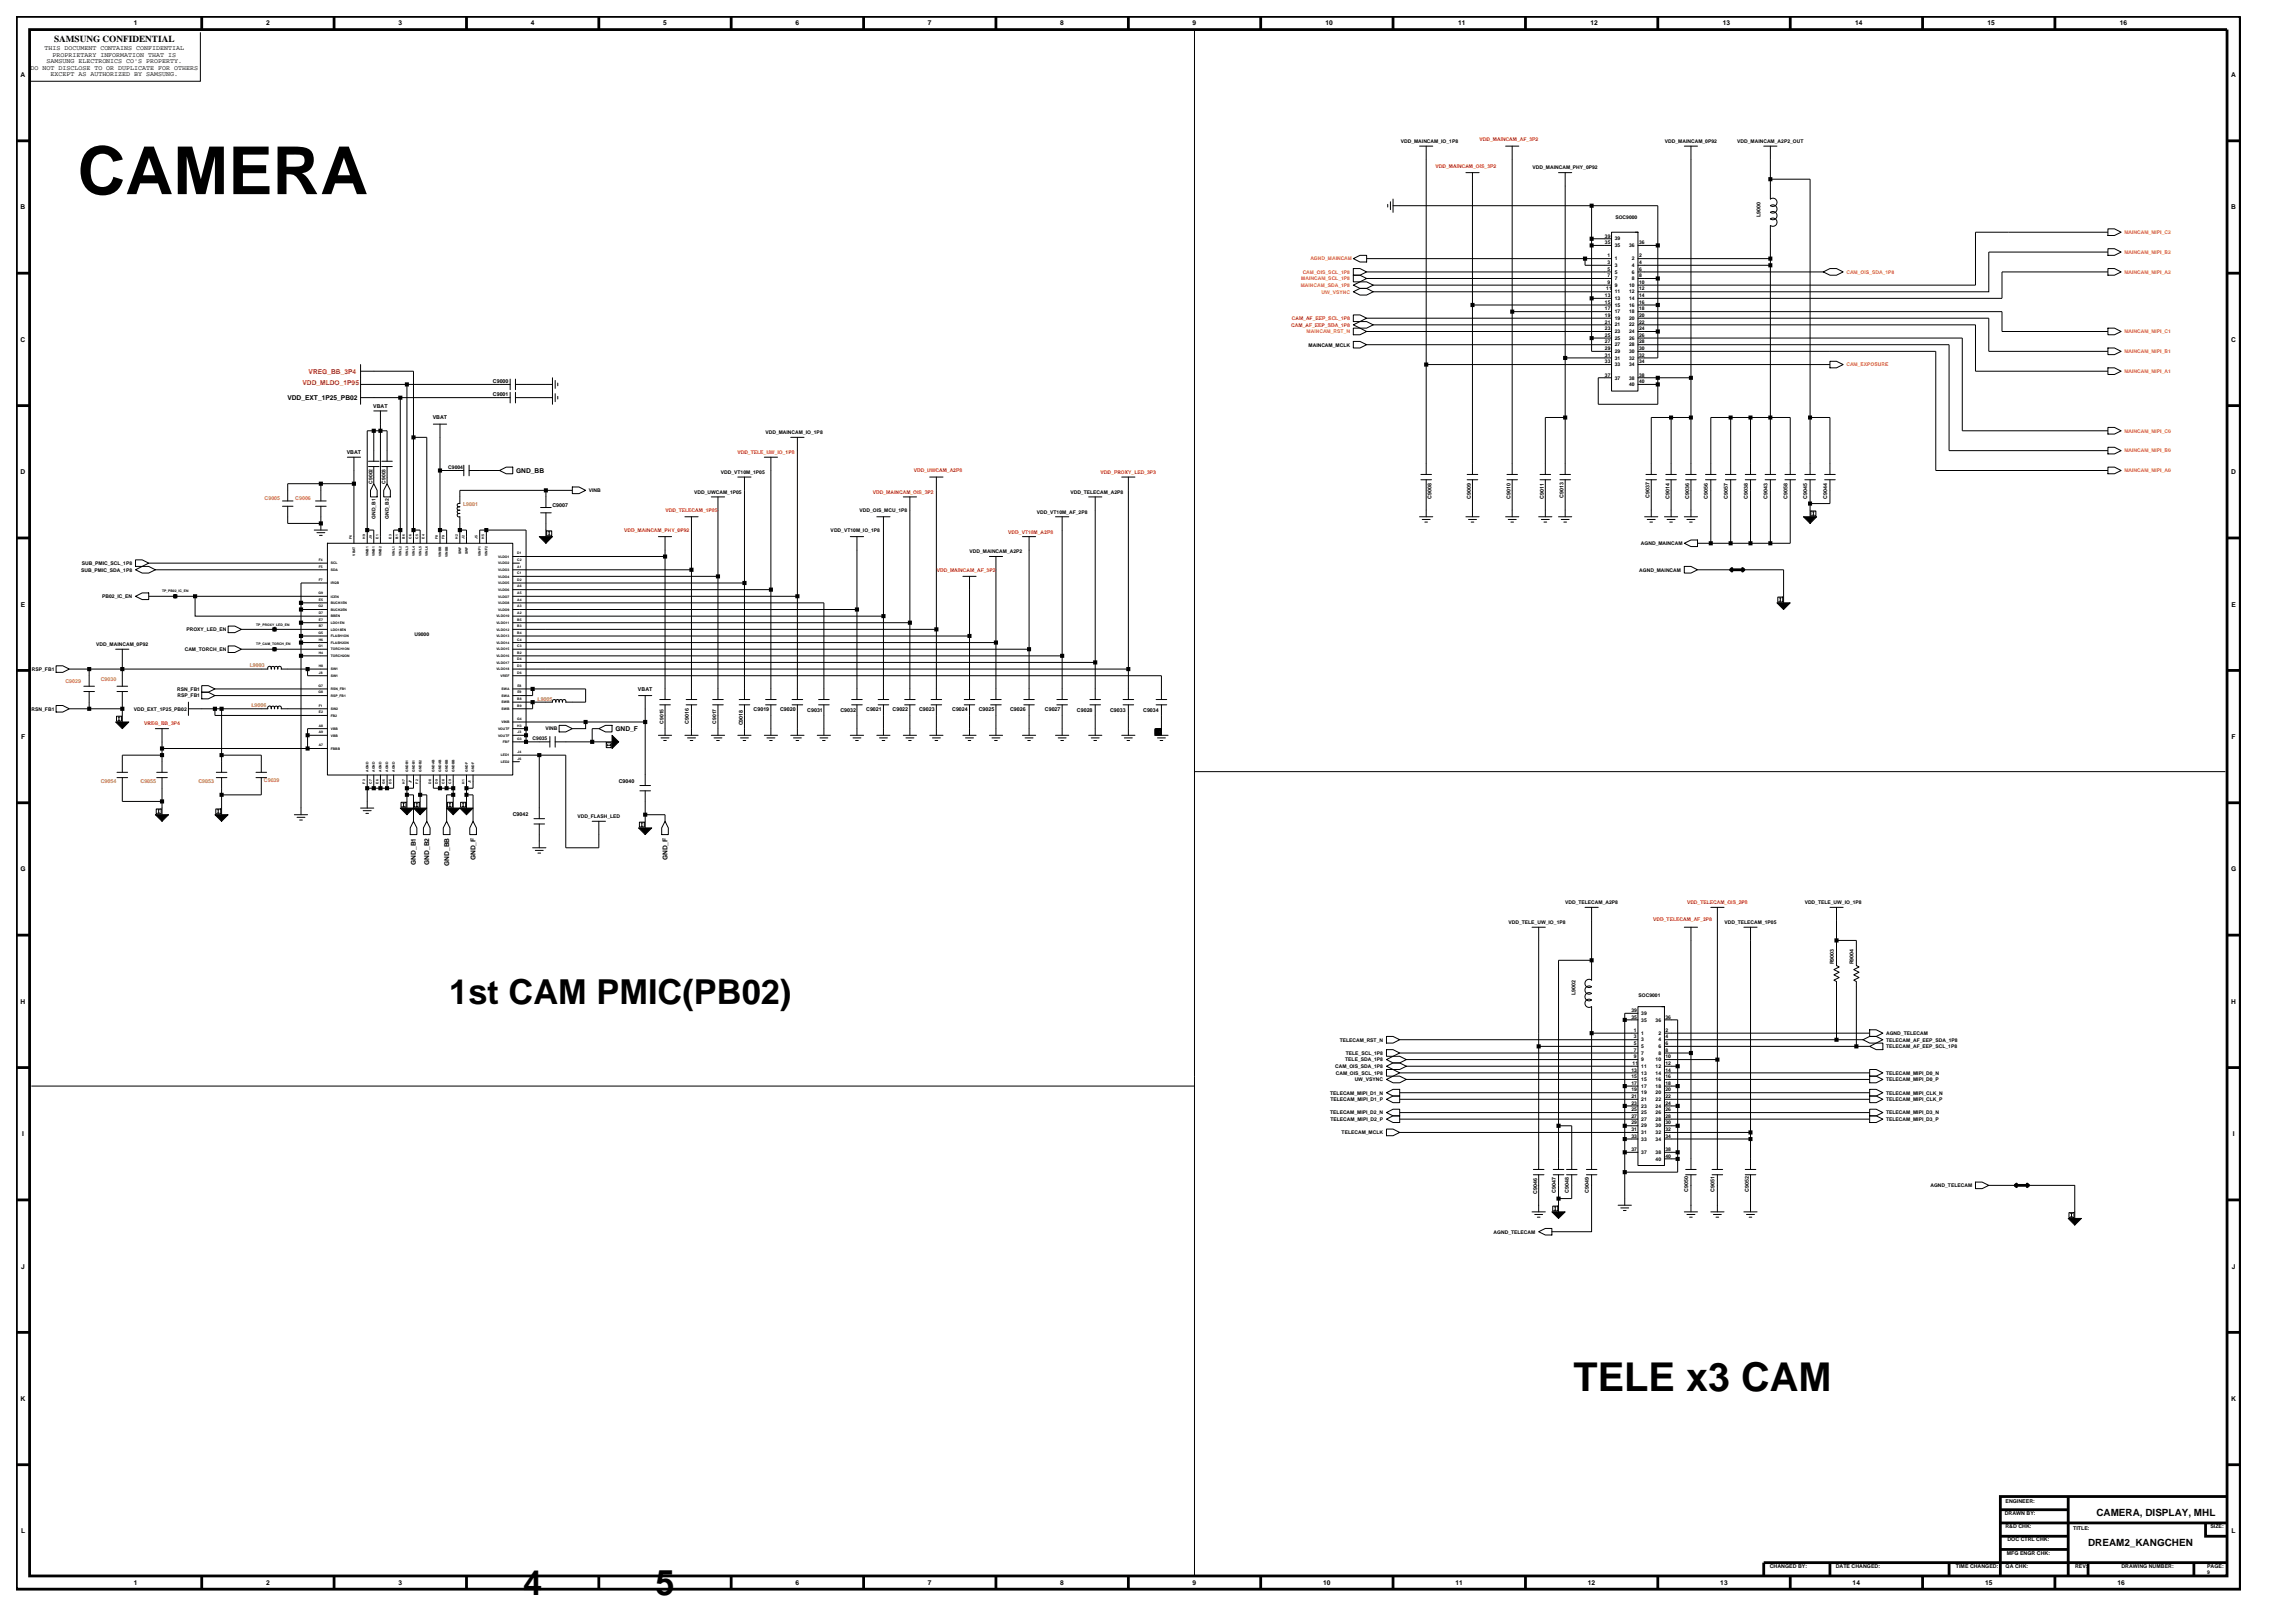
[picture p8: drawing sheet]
<svg xmlns="http://www.w3.org/2000/svg" width="420mm" height="297mm" viewBox="0 0 420 297" stroke-linecap="round" stroke-linejoin="round" font-family="sans-serif">
<defs><g id="words">
<text font-size="12.1" x="14.2" y="35.5">CAMERA</text>
<text font-size="7.3" x="288" y="254.5">TELE x3 CAM</text>
<g font-size="6.3">
<text x="82.2" y="183.7">1st CAM PMIC(PB02)</text>
<text x="95.7" y="291.8">4</text>
<text x="120" y="291.8">5</text>
</g>
<g font-size="1.8">
<text x="383.6" y="277.5">CAMERA, DISPLAY, MHL</text>
<text x="382.1" y="282.9">DREAM2_KANGCHEN</text>
</g>
<text font-size="1.7" x="9.9" y="7.7">SAMSUNG CONFIDENTIAL</text>
<g font-size="1.2">
<text x="24.5" y="4.7">1</text>
<text x="48.7" y="4.7">2</text>
<text x="72.9" y="4.7">3</text>
<text x="97.1" y="4.7">4</text>
<text x="121.4" y="4.7">5</text>
<text x="145.6" y="4.7">6</text>
<text x="169.8" y="4.7">7</text>
<text x="194" y="4.7">8</text>
<text x="218.3" y="4.7">9</text>
<text x="242.6" y="4.7">10</text>
<text x="266.8" y="4.7">11</text>
<text x="291.1" y="4.7">12</text>
<text x="315.3" y="4.7">13</text>
<text x="339.5" y="4.7">14</text>
<text x="363.7" y="4.7">15</text>
<text x="388" y="4.7">16</text>
<text x="8.1" y="9.2">THIS DOCUMENT CONTAINS CONFIDENTIAL</text>
<text x="8.5" y="11.6">SAMSUNG ELECTRONICS CO'S PROPERTY.</text>
<text x="9.6" y="10.4">PROPRIETARY INFORMATION THAT IS</text>
<text x="3.8" y="14.1">A</text>
<text x="5.6" y="12.8">DO NOT DISCLOSE TO OR DUPLICATE FOR OTHERS</text>
<text x="9.2" y="14">EXCEPT AS AUTHORIZED BY SAMSUNG.</text>
<text x="408.3" y="14.1">A</text>
<text x="3.8" y="38.3">B</text>
<text x="408.3" y="38.3">B</text>
<text x="3.8" y="62.5">C</text>
<text x="408.3" y="62.5">C</text>
<text x="52.6" y="73.2">VDD_EXT_1P25_PB02</text>
<text x="3.8" y="86.8">D</text>
<text x="94.5" y="86.5">GND_BB</text>
<text x="408.3" y="86.8">D</text>
<text x="3.8" y="111">E</text>
<text x="408.4" y="111">E</text>
<text x="3.8" y="135.2">F</text>
<text x="112.6" y="133.8">GND_F</text>
<text x="408.4" y="135.2">F</text>
<text x="3.7" y="159.5">G</text>
<text x="76.1" y="158.3" transform="rotate(-90 76.1 158.3)">GND_B1</text>
<text x="78.5" y="158.3" transform="rotate(-90 78.5 158.3)">GND_B2</text>
<text x="82.2" y="158.5" transform="rotate(-90 82.2 158.5)">GND_BB</text>
<text x="87" y="157.4" transform="rotate(-90 87 157.4)">GND_F</text>
<text x="122.1" y="157.4" transform="rotate(-90 122.1 157.4)">GND_F</text>
<text x="408.3" y="159.5">G</text>
<text x="3.8" y="183.7">H</text>
<text x="408.3" y="183.7">H</text>
<text x="4" y="207.9">I</text>
<text x="408.6" y="207.9">I</text>
<text x="3.9" y="232.1">J</text>
<text x="408.4" y="232.1">J</text>
<text x="3.8" y="256.3">K</text>
<text x="408.3" y="256.3">K</text>
<text x="3.8" y="280.6">L</text>
<text x="408.4" y="280.6">L</text>
<text x="24.5" y="290">1</text>
<text x="48.7" y="290">2</text>
<text x="72.9" y="290">3</text>
<text x="145.6" y="290">6</text>
<text x="169.8" y="290">7</text>
<text x="194" y="290">8</text>
<text x="218.3" y="290">9</text>
<text x="242.2" y="290">10</text>
<text x="266.4" y="290">11</text>
<text x="290.6" y="290">12</text>
<text x="314.8" y="290">13</text>
<text x="339" y="290">14</text>
<text x="363.3" y="290">15</text>
<text x="387.5" y="290">16</text>
</g>
<g font-size="1.2" fill="#f00">
<text x="55.4" y="70.5">VDD_MLDO_1P95</text>
<text x="56.5" y="68.4">VREG_BB_3P4</text>
</g>
<g font-size="1">
<text x="322.2" y="39.8" transform="rotate(-90 322.2 39.8)">L9000</text>
<text x="90.2" y="70">C9000</text>
<text x="68.3" y="74.6">VBAT</text>
<text x="79.2" y="76.7">VBAT</text>
<text x="90.2" y="72.5">C9001</text>
<text x="63.4" y="83.1">VBAT</text>
<text x="101.1" y="92.7">C9007</text>
<text x="262" y="91.2" transform="rotate(-90 262 91.2)">C9008</text>
<text x="269.2" y="91.2" transform="rotate(-90 269.2 91.2)">C9009</text>
<text x="276.4" y="91.2" transform="rotate(-90 276.4 91.2)">C9010</text>
<text x="282.5" y="91.2" transform="rotate(-90 282.5 91.2)">C9011</text>
<text x="286.1" y="91.1" transform="rotate(-90 286.1 91.1)">C9013</text>
<text x="301.9" y="91.1" transform="rotate(-90 301.9 91.1)">C9037</text>
<text x="305.5" y="91.2" transform="rotate(-90 305.5 91.2)">C9014</text>
<text x="309.1" y="91.2" transform="rotate(-90 309.1 91.2)">C9036</text>
<text x="312.6" y="91.2" transform="rotate(-90 312.6 91.2)">C9056</text>
<text x="316.2" y="91.2" transform="rotate(-90 316.2 91.2)">C9057</text>
<text x="319.8" y="91.2" transform="rotate(-90 319.8 91.2)">C9038</text>
<text x="323.5" y="91.2" transform="rotate(-90 323.5 91.2)">C9043</text>
<text x="327.1" y="91.2" transform="rotate(-90 327.1 91.2)">C9058</text>
<text x="330.7" y="91.2" transform="rotate(-90 330.7 91.2)">C9045</text>
<text x="334.4" y="91.2" transform="rotate(-90 334.4 91.2)">C9044</text>
<text x="116.8" y="126.4">VBAT</text>
<text x="137.9" y="130.1">C9019</text>
<text x="142.8" y="130.1">C9020</text>
<text x="147.7" y="130.3">C9031</text>
<text x="153.8" y="130.3">C9032</text>
<text x="158.5" y="130.1">C9021</text>
<text x="163.4" y="130.1">C9022</text>
<text x="168.2" y="130.1">C9023</text>
<text x="174.3" y="130.1">C9024</text>
<text x="179.1" y="130.1">C9025</text>
<text x="184.9" y="130.1">C9026</text>
<text x="191.2" y="130.1">C9027</text>
<text x="197.1" y="130.3">C9028</text>
<text x="203.2" y="130.3">C9033</text>
<text x="209.2" y="130.3">C9034</text>
<text x="126" y="132.4" transform="rotate(-90 126 132.4)">C9016</text>
<text x="135.9" y="132.7" transform="rotate(-90 135.9 132.7)">C9018</text>
<text x="113.2" y="143.3">C9040</text>
<text x="93.8" y="149.4">C9042</text>
<text x="335.6" y="176.5" transform="rotate(-90 335.6 176.5)">R9003</text>
<text x="339.2" y="176.5" transform="rotate(-90 339.2 176.5)">R9004</text>
<text x="288.3" y="182.1" transform="rotate(-90 288.3 182.1)">L9002</text>
<text x="281.3" y="218.4" transform="rotate(-90 281.3 218.4)">C9046</text>
<text x="284.7" y="218.2" transform="rotate(-90 284.7 218.2)">C9047</text>
<text x="287.1" y="218.2" transform="rotate(-90 287.1 218.2)">C9048</text>
<text x="290.8" y="218.2" transform="rotate(-90 290.8 218.2)">C9049</text>
<text x="308.9" y="218.1" transform="rotate(-90 308.9 218.1)">C9050</text>
<text x="313.8" y="218.1" transform="rotate(-90 313.8 218.1)">C9051</text>
<text x="320" y="218.1" transform="rotate(-90 320 218.1)">C9052</text>
<text x="367" y="275.1">ENGINEER:</text>
<text x="366.9" y="277.2">DRAWN BY:</text>
<text x="367" y="279.6">R&amp;D CHK:</text>
<text x="379.4" y="279.9">TITLE:</text>
<text x="404.5" y="279.6">SIZE:</text>
<text x="323.9" y="286.9">CHANGED BY:</text>
<text x="336" y="286.9">DATE CHANGED:</text>
<text x="357.9" y="286.9">TIME CHANGED:</text>
<text x="367" y="286.9">QA CHK:</text>
<text x="367.3" y="284.5">MFG ENGR CHK:</text>
<text x="367.4" y="282.1">DOC CTRL CHK:</text>
<text x="379.8" y="286.9">REV:</text>
<text x="388.2" y="286.9">DRAWING NUMBER:</text>
<text x="403.9" y="286.9">PAGE:</text>
</g>
<g font-size="1" fill="#cc7f32">
<text x="48.4" y="91.5">C9005</text>
<text x="54" y="91.5">C9006</text>
<text x="12" y="124.9">C9029</text>
<text x="18.5" y="124.6">C9030</text>
<text x="48.3" y="143.1">C9039</text>
</g>
<g font-size="1" fill="#a78423">
<text x="84.7" y="92.5">L9001</text>
<text x="45.7" y="122.1">L9003</text>
<text x="46" y="129.4">L9006</text>
<text x="98.4" y="128.2">L9005</text>
<text x="18.5" y="143.3">C9054</text>
<text x="25.7" y="143.3">C9055</text>
<text x="36.3" y="143.3">C9053</text>
</g>
<g font-size=".9">
<text x="256.4" y="26.2">VDD_MAINCAM_IO_1P8</text>
<text x="304.7" y="26.2">VDD_MAINCAM_0P92</text>
<text x="317.9" y="26.2">VDD_MAINCAM_A2P2_OUT</text>
<text x="280.5" y="31">VDD_MAINCAM_PHY_0P92</text>
<text x="295.6" y="40.1">SOC9000</text>
<text x="293.7" y="44.7">35</text>
<text x="293.7" y="43.5">39</text>
<text x="294.2" y="47.1">1</text>
<text x="295.5" y="45.2">35</text>
<text x="295.5" y="44">39</text>
<text x="295.5" y="47.6">1</text>
<text x="298.1" y="45.2">36</text>
<text x="298.6" y="47.6">2</text>
<text x="300" y="44.7">36</text>
<text x="300" y="47.1">2</text>
<text x="294" y="53.1">11</text>
<text x="294.2" y="50.7">7</text>
<text x="294.2" y="51.9">9</text>
<text x="294.2" y="49.5">5</text>
<text x="294.2" y="48.3">3</text>
<text x="295.5" y="51.3">7</text>
<text x="295.5" y="52.5">9</text>
<text x="295.5" y="50.1">5</text>
<text x="295.5" y="48.8">3</text>
<text x="295.5" y="53.7">11</text>
<text x="298.1" y="52.5">10</text>
<text x="298.1" y="53.7">12</text>
<text x="298.6" y="50.1">6</text>
<text x="298.6" y="51.3">8</text>
<text x="298.6" y="48.8">4</text>
<text x="300" y="51.9">10</text>
<text x="300" y="53.1">12</text>
<text x="300" y="49.5">6</text>
<text x="300" y="50.7">8</text>
<text x="300" y="48.3">4</text>
<text x="293.7" y="59.2">21</text>
<text x="293.7" y="54.4">13</text>
<text x="293.7" y="55.6">15</text>
<text x="293.7" y="56.8">17</text>
<text x="293.7" y="58">19</text>
<text x="295.5" y="59.7">21</text>
<text x="295.5" y="54.9">13</text>
<text x="295.5" y="56.1">15</text>
<text x="295.5" y="57.3">17</text>
<text x="295.5" y="58.5">19</text>
<text x="298.1" y="58.5">20</text>
<text x="298.1" y="59.7">22</text>
<text x="298.1" y="54.9">14</text>
<text x="298.1" y="56.1">16</text>
<text x="298.1" y="57.3">18</text>
<text x="300" y="58">20</text>
<text x="300" y="59.2">22</text>
<text x="300" y="54.4">14</text>
<text x="300" y="55.6">16</text>
<text x="300" y="56.8">18</text>
<text x="239.5" y="63.4">MAINCAM_MCLK</text>
<text x="293.7" y="64">29</text>
<text x="293.7" y="65.3">31</text>
<text x="293.7" y="60.4">23</text>
<text x="293.7" y="61.6">25</text>
<text x="293.7" y="62.8">27</text>
<text x="295.5" y="64.6">29</text>
<text x="295.5" y="65.8">31</text>
<text x="295.5" y="61">23</text>
<text x="295.5" y="62.2">25</text>
<text x="295.5" y="63.4">27</text>
<text x="298.1" y="63.4">28</text>
<text x="298.1" y="64.6">30</text>
<text x="298.1" y="65.8">32</text>
<text x="298.1" y="61">24</text>
<text x="298.1" y="62.2">26</text>
<text x="300" y="62.8">28</text>
<text x="300" y="64">30</text>
<text x="300" y="65.3">32</text>
<text x="300" y="60.4">24</text>
<text x="300" y="61.6">26</text>
<text x="293.7" y="68.9">37</text>
<text x="293.7" y="66.5">33</text>
<text x="295.5" y="69.4">37</text>
<text x="295.5" y="67">33</text>
<text x="298.1" y="69.4">38</text>
<text x="298.1" y="70.6">40</text>
<text x="298.1" y="67">34</text>
<text x="300" y="68.9">38</text>
<text x="300" y="70.1">40</text>
<text x="300" y="66.5">34</text>
<text x="140.1" y="79.5">VDD_MAINCAM_IO_1P8</text>
<text x="68.2" y="88.5" transform="rotate(-90 68.2 88.5)">C9002</text>
<text x="70.6" y="88.5" transform="rotate(-90 70.6 88.5)">C9003</text>
<text x="82" y="85.8">C9004</text>
<text x="131.9" y="86.7">VDD_VT10M_1P05</text>
<text x="68.7" y="95" transform="rotate(-90 68.7 95)">GND_B1</text>
<text x="71.2" y="95" transform="rotate(-90 71.2 95)">GND_B2</text>
<text x="107.8" y="90.1">VINB</text>
<text x="127" y="90.4">VDD_UWCAM_1P05</text>
<text x="157.3" y="93.7">VDD_OIS_MCU_1P8</text>
<text x="189.7" y="94">VDD_VT10M_AF_2P8</text>
<text x="195.9" y="90.4">VDD_TELECAM_A2P8</text>
<text x="152" y="97.3">VDD_VT10M_IO_1P8</text>
<text x="177.4" y="101.3">VDD_MAINCAM_A2P2</text>
<text x="300.3" y="99.7">AGND_MAINCAM</text>
<text x="14.9" y="104.6">SUB_PMIC_SDA_1P8</text>
<text x="15" y="103.4">SUB_PMIC_SCL_1P8</text>
<text x="300" y="104.6">AGND_MAINCAM</text>
<text x="18.7" y="109.4">PB02_IC_EN</text>
<text x="17.6" y="118.2">VDD_MAINCAM_0P92</text>
<text x="33.8" y="119.1">CAM_TORCH_EN</text>
<text x="34.1" y="115.5">PROXY_LED_EN</text>
<text x="75.8" y="116.4">U9000</text>
<text x="5.8" y="122.8">RSP_FB1</text>
<text x="5.8" y="130">RSN_FB1</text>
<text x="24.5" y="130">VDD_EXT_1P25_PB02</text>
<text x="32.4" y="126.4">RSN_FB1</text>
<text x="32.5" y="127.6">RSP_FB1</text>
<text x="97.5" y="135.4">C9035</text>
<text x="99.8" y="133.7">VINB</text>
<text x="121.4" y="132.4" transform="rotate(-90 121.4 132.4)">C9015</text>
<text x="131.1" y="132.4" transform="rotate(-90 131.1 132.4)">C9017</text>
<text x="105.7" y="149.7">VDD_FLASH_LED</text>
<text x="286.4" y="165.4">VDD_TELECAM_A2P8</text>
<text x="330.3" y="165.4">VDD_TELE_UW_IO_1P8</text>
<text x="276.1" y="169.1">VDD_TELE_UW_IO_1P8</text>
<text x="315.6" y="169.1">VDD_TELECAM_1P05</text>
<text x="298.6" y="185.2">39</text>
<text x="299.9" y="182.4">SOC9001</text>
<text x="300.4" y="185.7">39</text>
<text x="245.2" y="190.6">TELECAM_RST_N</text>
<text x="298.6" y="186.4">35</text>
<text x="299" y="191.2">5</text>
<text x="299" y="190">3</text>
<text x="299" y="188.8">1</text>
<text x="300.4" y="191.8">5</text>
<text x="300.4" y="186.9">35</text>
<text x="300.4" y="190.6">3</text>
<text x="300.4" y="189.4">1</text>
<text x="303" y="186.9">36</text>
<text x="303.5" y="190.6">4</text>
<text x="303.5" y="191.8">6</text>
<text x="303.5" y="189.4">2</text>
<text x="304.8" y="186.4">36</text>
<text x="304.8" y="190">4</text>
<text x="304.8" y="191.2">6</text>
<text x="304.8" y="188.8">2</text>
<text x="345.2" y="189.4">AGND_TELECAM</text>
<text x="345.2" y="190.6">TELECAM_AF_EEP_SDA_1P8</text>
<text x="345.2" y="191.8">TELECAM_AF_EEP_SCL_1P8</text>
<text x="244.4" y="195.4">CAM_OIS_SDA_1P8</text>
<text x="244.5" y="196.7">CAM_OIS_SCL_1P8</text>
<text x="246.2" y="194.2">TELE_SDA_1P8</text>
<text x="246.3" y="193">TELE_SCL_1P8</text>
<text x="247.9" y="197.8">UW_VSYNC</text>
<text x="298.6" y="196.1">13</text>
<text x="298.6" y="197.3">15</text>
<text x="298.8" y="194.9">11</text>
<text x="299" y="192.4">7</text>
<text x="299" y="193.7">9</text>
<text x="300.4" y="193">7</text>
<text x="300.4" y="194.2">9</text>
<text x="300.4" y="195.4">11</text>
<text x="300.4" y="196.6">13</text>
<text x="300.4" y="197.8">15</text>
<text x="303" y="194.2">10</text>
<text x="303" y="195.4">12</text>
<text x="303" y="196.6">14</text>
<text x="303" y="197.8">16</text>
<text x="303.5" y="193">8</text>
<text x="304.8" y="193.7">10</text>
<text x="304.8" y="194.9">12</text>
<text x="304.8" y="196.1">14</text>
<text x="304.8" y="197.3">16</text>
<text x="304.8" y="192.4">8</text>
<text x="345.2" y="196.7">TELECAM_MIPI_D0_N</text>
<text x="345.2" y="197.8">TELECAM_MIPI_D0_P</text>
<text x="243.4" y="203.9">TELECAM_MIPI_D2_N</text>
<text x="243.4" y="200.3">TELECAM_MIPI_D1_N</text>
<text x="243.5" y="201.5">TELECAM_MIPI_D1_P</text>
<text x="298.6" y="202.1">23</text>
<text x="298.6" y="203.3">25</text>
<text x="298.6" y="198.5">17</text>
<text x="298.6" y="199.7">19</text>
<text x="298.6" y="200.9">21</text>
<text x="300.4" y="202.7">23</text>
<text x="300.4" y="203.9">25</text>
<text x="300.4" y="199">17</text>
<text x="300.4" y="200.3">19</text>
<text x="300.4" y="201.5">21</text>
<text x="303" y="202.7">24</text>
<text x="303" y="203.9">26</text>
<text x="303" y="199">18</text>
<text x="303" y="200.3">20</text>
<text x="303" y="201.5">22</text>
<text x="304.8" y="202.1">24</text>
<text x="304.8" y="203.3">26</text>
<text x="304.8" y="198.5">18</text>
<text x="304.8" y="199.7">20</text>
<text x="304.8" y="200.9">22</text>
<text x="345.2" y="200.3">TELECAM_MIPI_CLK_N</text>
<text x="345.2" y="201.5">TELECAM_MIPI_CLK_P</text>
<text x="345.2" y="203.9">TELECAM_MIPI_D3_N</text>
<text x="243.5" y="205.1">TELECAM_MIPI_D2_P</text>
<text x="245.5" y="207.6">TELECAM_MCLK</text>
<text x="298.6" y="207">31</text>
<text x="298.6" y="208.2">33</text>
<text x="298.6" y="204.6">27</text>
<text x="298.6" y="205.8">29</text>
<text x="300.4" y="207.5">31</text>
<text x="300.4" y="208.7">33</text>
<text x="300.4" y="205.1">27</text>
<text x="300.4" y="206.3">29</text>
<text x="303" y="206.3">30</text>
<text x="303" y="207.5">32</text>
<text x="303" y="208.7">34</text>
<text x="303" y="205.1">28</text>
<text x="304.8" y="205.8">30</text>
<text x="304.8" y="207">32</text>
<text x="304.8" y="208.2">34</text>
<text x="304.8" y="204.6">28</text>
<text x="345.2" y="205.1">TELECAM_MIPI_D3_P</text>
<text x="298.6" y="210.6">37</text>
<text x="300.4" y="211.2">37</text>
<text x="303" y="211.2">38</text>
<text x="303" y="212.4">40</text>
<text x="304.8" y="210.6">38</text>
<text x="304.8" y="211.8">40</text>
<text x="353.3" y="217.2">AGND_TELECAM</text>
<text x="273.3" y="225.7">AGND_TELECAM</text>
<text x="403.9" y="288.1">9</text>
</g>
<g font-size=".9" fill="#f00">
<text x="270.8" y="25.9">VDD_MAINCAM_AF_3P2</text>
<text x="262.7" y="30.7">VDD_MAINCAM_OIS_3P2</text>
<text x="236.3" y="59.8">CAM_AF_EEP_SDA_1P8</text>
<text x="236.4" y="58.6">CAM_AF_EEP_SCL_1P8</text>
<text x="135" y="83.1">VDD_TELE_UW_IO_1P8</text>
<text x="167.2" y="86.4">VDD_UWCAM_A2P8</text>
<text x="201.4" y="86.7">VDD_PROXY_LED_3P3</text>
<text x="121.8" y="93.7">VDD_TELECAM_1P05</text>
<text x="159.8" y="90.4">VDD_MAINCAM_OIS_3P2</text>
<text x="114.2" y="97.3">VDD_MAINCAM_PHY_0P92</text>
<text x="184.5" y="97.6">VDD_VT10M_A2P8</text>
<text x="171.4" y="104.6">VDD_MAINCAM_AF_3P2</text>
<text x="26.4" y="132.7">VREG_BB_3P4</text>
<text x="308.7" y="165.4">VDD_TELECAM_OIS_2P8</text>
<text x="302.6" y="168.5">VDD_TELECAM_AF_2P8</text>
</g>
<g font-size=".9" fill="#ff7f00">
<text x="239.8" y="47.7">AGND_MAINCAM</text>
<text x="388.8" y="46.5">MAINCAM_MIPI_B2</text>
<text x="388.8" y="42.8">MAINCAM_MIPI_C2</text>
<text x="238" y="52.5">MAINCAM_SDA_1P8</text>
<text x="238.1" y="51.3">MAINCAM_SCL_1P8</text>
<text x="238.4" y="50.1">CAM_OIS_SCL_1P8</text>
<text x="241.9" y="53.7">UW_VSYNC</text>
<text x="337.9" y="50.1">CAM_OIS_SDA_1P8</text>
<text x="388.8" y="50.1">MAINCAM_MIPI_A2</text>
<text x="239.1" y="61">MAINCAM_RST_N</text>
<text x="388.8" y="64.6">MAINCAM_MIPI_B1</text>
<text x="388.8" y="61">MAINCAM_MIPI_C1</text>
<text x="337.9" y="67">CAM_EXPOSURE</text>
<text x="388.8" y="68.3">MAINCAM_MIPI_A1</text>
<text x="388.8" y="79.2">MAINCAM_MIPI_C0</text>
<text x="388.8" y="82.8">MAINCAM_MIPI_B0</text>
<text x="388.8" y="86.4">MAINCAM_MIPI_A0</text>
</g>
<g font-size=".6">
<text x="64.4" y="98.6" transform="rotate(-90 64.4 98.6)">F6</text>
<text x="65" y="101.7" transform="rotate(-90 65 101.7)">VBAT</text>
<text x="66.8" y="98.6" transform="rotate(-90 66.8 98.6)">H9</text>
<text x="67.4" y="101.8" transform="rotate(-90 67.4 101.8)">VINB1</text>
<text x="68" y="98.5" transform="rotate(-90 68 98.5)">J9</text>
<text x="68.6" y="101.8" transform="rotate(-90 68.6 101.8)">VINB1</text>
<text x="69.2" y="98.6" transform="rotate(-90 69.2 98.6)">E1</text>
<text x="69.8" y="101.8" transform="rotate(-90 69.8 101.8)">VINB2</text>
<text x="71.7" y="98.6" transform="rotate(-90 71.7 98.6)">E3</text>
<text x="72.3" y="101.8" transform="rotate(-90 72.3 101.8)">VINL1</text>
<text x="72.9" y="98.6" transform="rotate(-90 72.9 98.6)">B1</text>
<text x="73.5" y="101.8" transform="rotate(-90 73.5 101.8)">VINL2</text>
<text x="74.1" y="98.6" transform="rotate(-90 74.1 98.6)">B6</text>
<text x="74.7" y="101.8" transform="rotate(-90 74.7 101.8)">VINL3</text>
<text x="75.3" y="98.6" transform="rotate(-90 75.3 98.6)">C6</text>
<text x="75.9" y="101.8" transform="rotate(-90 75.9 101.8)">VINL4</text>
<text x="76.5" y="98.6" transform="rotate(-90 76.5 98.6)">C5</text>
<text x="77.1" y="101.8" transform="rotate(-90 77.1 101.8)">VINL5</text>
<text x="77.7" y="98.6" transform="rotate(-90 77.7 98.6)">E4</text>
<text x="78.3" y="101.8" transform="rotate(-90 78.3 101.8)">VINL6</text>
<text x="80.1" y="98.6" transform="rotate(-90 80.1 98.6)">F8</text>
<text x="80.7" y="101.9" transform="rotate(-90 80.7 101.9)">VINBB</text>
<text x="81.3" y="98.6" transform="rotate(-90 81.3 98.6)">F9</text>
<text x="82" y="101.9" transform="rotate(-90 82 101.9)">VINBB</text>
<text x="83.8" y="98.6" transform="rotate(-90 83.8 98.6)">H2</text>
<text x="84.4" y="101.4" transform="rotate(-90 84.4 101.4)">SWF</text>
<text x="85" y="98.5" transform="rotate(-90 85 98.5)">J2</text>
<text x="85.6" y="101.4" transform="rotate(-90 85.6 101.4)">SWF</text>
<text x="87.4" y="98.5" transform="rotate(-90 87.4 98.5)">J5</text>
<text x="88" y="101.8" transform="rotate(-90 88 101.8)">VINF1</text>
<text x="88.6" y="98.6" transform="rotate(-90 88.6 98.6)">H5</text>
<text x="89.2" y="101.8" transform="rotate(-90 89.2 101.8)">VINF2</text>
<text x="94.7" y="101.5">D1</text>
<text x="58.4" y="102.7">F4</text>
<text x="58.4" y="103.9">F5</text>
<text x="58.4" y="106.3">F7</text>
<text x="60.5" y="103.3">SCL</text>
<text x="60.5" y="104.5">SDA</text>
<text x="60.5" y="106.9">IRQB</text>
<text x="91.2" y="102.1">VLDO1</text>
<text x="91.2" y="104.5">VLDO3</text>
<text x="91.2" y="105.7">VLDO4</text>
<text x="91.2" y="103.3">VLDO2</text>
<text x="91.2" y="106.9">VLDO5</text>
<text x="94.7" y="105.1">C1</text>
<text x="94.7" y="102.7">C2</text>
<text x="94.7" y="107.5">A6</text>
<text x="94.7" y="103.9">A1</text>
<text x="94.7" y="106.3">D2</text>
<text x="29.7" y="108.4">TP_PB02_IC_EN</text>
<text x="58.3" y="108.7">G9</text>
<text x="58.3" y="111.2">G2</text>
<text x="58.3" y="112.4">D7</text>
<text x="58.3" y="109.9">E5</text>
<text x="58.3" y="113.6">E7</text>
<text x="60.5" y="113">BBEN</text>
<text x="60.5" y="109.3">ICEN</text>
<text x="60.5" y="111.8">BUCK2EN</text>
<text x="60.5" y="110.5">BUCK1EN</text>
<text x="90.8" y="113">VLDO10</text>
<text x="91.2" y="111.8">VLDO9</text>
<text x="91.2" y="110.5">VLDO8</text>
<text x="91.2" y="109.3">VLDO7</text>
<text x="91.2" y="108.1">VLDO6</text>
<text x="94.7" y="113.6">B5</text>
<text x="94.7" y="108.7">A5</text>
<text x="94.7" y="112.4">A2</text>
<text x="94.7" y="111.2">A3</text>
<text x="94.7" y="109.9">A4</text>
<text x="46.9" y="114.5">TP_PROXY_LED_EN</text>
<text x="46.9" y="118.1">TP_CAM_TORCH_EN</text>
<text x="58.3" y="118.4">G1</text>
<text x="58.3" y="116">G5</text>
<text x="58.3" y="119.6">H4</text>
<text x="58.3" y="117.2">H6</text>
<text x="58.3" y="114.8">B7</text>
<text x="60.5" y="117.8">FLASH2ON</text>
<text x="60.5" y="119">TORCH1ON</text>
<text x="60.5" y="116.6">FLASH1ON</text>
<text x="60.5" y="115.4">LDO18EN</text>
<text x="60.5" y="114.2">LDO1EN</text>
<text x="90.8" y="119">VLDO15</text>
<text x="90.8" y="117.8">VLDO14</text>
<text x="90.8" y="116.6">VLDO13</text>
<text x="90.8" y="114.2">VLDO11</text>
<text x="90.8" y="115.4">VLDO12</text>
<text x="94.7" y="118.4">C3</text>
<text x="94.7" y="117.2">C4</text>
<text x="94.7" y="116">B4</text>
<text x="94.7" y="119.6">B2</text>
<text x="94.7" y="114.8">B3</text>
<text x="58.3" y="125.7">G7</text>
<text x="58.3" y="122.1">H8</text>
<text x="58.4" y="123.3">J8</text>
<text x="60.5" y="120.2">TORCH2ON</text>
<text x="60.5" y="123.9">SW1</text>
<text x="60.5" y="122.7">SW1</text>
<text x="90.8" y="120.2">VLDO16</text>
<text x="90.8" y="122.7">VLDO18</text>
<text x="90.8" y="121.4">VLDO17</text>
<text x="91.6" y="123.9">VREF</text>
<text x="94.7" y="123.3">D6</text>
<text x="94.7" y="122.1">D3</text>
<text x="94.7" y="120.8">D4</text>
<text x="94.7" y="125.7">E8</text>
<text x="58.3" y="126.9">G8</text>
<text x="58.3" y="130.5">E2</text>
<text x="58.4" y="129.3">F1</text>
<text x="60.5" y="126.3">RSN_FB1</text>
<text x="60.5" y="127.5">RSP_FB1</text>
<text x="60.5" y="129.9">SW2</text>
<text x="60.5" y="131.1">FB2</text>
<text x="91.8" y="128.7">SWB</text>
<text x="91.8" y="129.9">SWB</text>
<text x="91.8" y="127.5">SWA</text>
<text x="91.8" y="126.3">SWA</text>
<text x="94.6" y="131.7">G4</text>
<text x="94.7" y="128.1">B8</text>
<text x="94.7" y="129.3">B9</text>
<text x="94.7" y="126.9">E9</text>
<text x="58.3" y="136.6">A7</text>
<text x="58.3" y="133">A8</text>
<text x="58.3" y="134.2">A9</text>
<text x="60.5" y="137.2">FBBB</text>
<text x="60.5" y="133.6">VBB</text>
<text x="60.5" y="134.8">VBB</text>
<text x="91.1" y="134.8">VOUTF</text>
<text x="91.1" y="133.6">VOUTF</text>
<text x="91.8" y="132.3">VINB</text>
<text x="92" y="136">FBF</text>
<text x="94.6" y="135.4">G3</text>
<text x="94.7" y="133">H3</text>
<text x="94.7" y="134.2">J3</text>
<text x="94.7" y="137.8">J4</text>
<text x="66.8" y="143.4" transform="rotate(-90 66.8 143.4)">F3</text>
<text x="67.4" y="141.2" transform="rotate(-90 67.4 141.2)">AGND</text>
<text x="68" y="143.4" transform="rotate(-90 68 143.4)">C7</text>
<text x="68.6" y="141.2" transform="rotate(-90 68.6 141.2)">AGND</text>
<text x="69.2" y="143.4" transform="rotate(-90 69.2 143.4)">E6</text>
<text x="69.8" y="141.2" transform="rotate(-90 69.8 141.2)">AGND</text>
<text x="70.4" y="143.4" transform="rotate(-90 70.4 143.4)">G6</text>
<text x="71.1" y="141.2" transform="rotate(-90 71.1 141.2)">AGND</text>
<text x="71.7" y="143.4" transform="rotate(-90 71.7 143.4)">D5</text>
<text x="72.3" y="141.2" transform="rotate(-90 72.3 141.2)">AGND</text>
<text x="74.1" y="143.4" transform="rotate(-90 74.1 143.4)">H7</text>
<text x="74.7" y="141.2" transform="rotate(-90 74.7 141.2)">GNDB1</text>
<text x="75.3" y="143.4" transform="rotate(-90 75.3 143.4)">J7</text>
<text x="75.9" y="141.2" transform="rotate(-90 75.9 141.2)">GNDB1</text>
<text x="76.5" y="143.4" transform="rotate(-90 76.5 143.4)">F2</text>
<text x="77.1" y="141.2" transform="rotate(-90 77.1 141.2)">GNDB2</text>
<text x="78.9" y="143.4" transform="rotate(-90 78.9 143.4)">D8</text>
<text x="79.5" y="141.2" transform="rotate(-90 79.5 141.2)">GNDAB</text>
<text x="80.1" y="143.4" transform="rotate(-90 80.1 143.4)">D9</text>
<text x="80.7" y="141.2" transform="rotate(-90 80.7 141.2)">GNDAB</text>
<text x="81.3" y="143.4" transform="rotate(-90 81.3 143.4)">C8</text>
<text x="82" y="141.2" transform="rotate(-90 82 141.2)">GNDBB</text>
<text x="82.6" y="143.4" transform="rotate(-90 82.6 143.4)">C9</text>
<text x="83.2" y="141.2" transform="rotate(-90 83.2 141.2)">GNDBB</text>
<text x="85" y="143.4" transform="rotate(-90 85 143.4)">H1</text>
<text x="85.6" y="141.2" transform="rotate(-90 85.6 141.2)">GNDF</text>
<text x="86.2" y="143.4" transform="rotate(-90 86.2 143.4)">J1</text>
<text x="86.8" y="141.2" transform="rotate(-90 86.8 141.2)">GNDF</text>
<text x="91.7" y="139.6">LED2</text>
<text x="91.7" y="138.4">LED1</text>
<text x="94.7" y="139">J6</text>
</g>
</g></defs>
<!-- layer: MFD Layer /idea/tmp/Extended-Print.sooung.chun.sheet9.mfd -->
<g fill="none" stroke="#000" stroke-width=".18">
<path d="M36.7 5.9v9h-31.3M218.6 5.5v282.9M254 37.4v.5M254.5 36.9v1.5M254.9 36.4v2.5M254.9 37.6h48.5v27.9h-3.6M259.8 26.7h2.4M261 26.7v60.1M268.3 31.6h2.4M269.5 31.6v24.2h25.4M275.5 26.7h2.5M276.7 26.7v60.1"/>
<path d="M285.2 31.6h2.4M286.4 31.6v55.2M291.3 37.6v6.1M308.2 26.7h2.5M309.5 26.7v60.1M322.8 26.7h2.4M324 37.6a.76 .76 0 0 1 1 .1 .76 .76 0 0 1 0 1 .76 .76 0 0 1-1 .1M324 36.4a.76 .76 0 0 1 1 .1 .76 .76 0 0 1 0 1 .76 .76 0 0 1-1 .1M324 38.9a.76 .76 0 0 1 1 0 .76 .76 0 0 1 0 1.1 .76 .76 0 0 1-1 .1M324 26.7v9.7M324 32.8h7.3v54M247.7 52.2l1.2-.6h1.2l1.2 .6-1.2 .6h-1.2z"/>
<path d="M247.7 47.3l1.2-.6h1.2v1.2h-1.2zM247.7 49.1h1.2l1.2 .7-1.2 .6h-1.2zM247.7 59.4l1.2-.6h1.2l1.2 .6-1.2 .6h-1.2zM247.7 57.6h1.2l1.2 .6-1.2 .6h-1.2zM247.7 50.4h1.2l1.2 .6-1.2 .6h-1.2zM247.7 53.4l1.2-.6h1.2l1.2 .6-1.2 .6h-1.2zM250.1 49.8h44.8M250.1 51h44.8M250.1 58.2h44.8M250.1 47.3h44.8M251.3 52.2h43.6M251.3 53.4h43.6"/>
<path d="M251.3 59.4h43.6M269.5 55.8v31M276.7 57h18.2M290.1 47.3v1.2h4.8M291.3 54.6v7.3h3.6M291.3 43.7v1.2h3.6M291.3 44.9v9.7M291.3 54.6h3.6M291.3 43.7h3.6M294.9 42.5h4.9v29.1h-4.9zM299.3 42.5h.5M299.8 47.3h24.2"/>
<path d="M299.8 48.5h24.2M299.8 49.8h33.9M299.8 51h3.6M299.8 55.8h3.6M299.8 57h66.6v3.7h19.4M299.8 58.2h64.2v6.1h21.8M299.8 59.4h61.7v8.5h24.3M299.8 44.9h3.6M324 40.1a.76 .76 0 0 1 1 0 .76 .76 0 0 1 0 1.1 .76 .76 0 0 1-1 .1v45.5M333.7 49.8l1.2-.7h1.2l1.2 .7-1.2 .6h-1.2zM385.8 41.9h1.2l1.2 .6-1.2 .6h-1.2zM385.8 45.5h1.2l1.2 .6-1.2 .6h-1.2z"/>
<path d="M385.8 49.1h1.2l1.2 .7-1.2 .6h-1.2zM385.8 46.1h-21.8v7.3h-64.2M385.8 42.5h-24.3v9.7h-61.7M385.8 49.8h-19.4v4.8h-66.6M66 72.8h27.4M66 66.7v7.3M66 70.3h27.4M66 67.9h9.7v31.5M68.4 75.2h2.4M68.4 78.8v5.6M69.6 75.2v24.2M73.3 72.8v26.6"/>
<path d="M74.5 70.3v29.1M79.3 77.6h2.4M80.5 77.6v21.8M93.4 69.4v1.9M93.4 71.8v1.9M94.3 72.8h6.8M94.3 69.4v1.9M94.3 71.8v1.9M94.3 70.3h6.8M101.1 69.1v4.9M101.6 69.6v1.5M101.6 72v1.5"/>
<path d="M102.1 70.1v.5M102.1 72.5v.5M247.7 62.5h1.2l1.2 .6-1.2 .6h-1.2zM247.7 60h1.2l1.2 .7-1.2 .6h-1.2zM250.1 60.7h44.8M250.1 63.1h44.8M261 66.7h33.9M286.4 65.5h8.5M286.4 76.4h-3.6v10.4M291.3 61.9v2.4h3.6M294.9 69.1h-2.4v4.9h10.9v-4.9M299.8 63.1h56.9v19.4h29.1"/>
<path d="M299.8 61.9h59.3v16.9h26.7M299.8 70.3h3.6M299.8 60.7h3.6M299.8 64.3h54.5v21.8h31.5M299.8 66.7h35.1M299.8 69.1h9.7M305.8 76.4v10.4M309.5 76.4h-7.3v10.4M316.7 76.4v10.4M320.4 76.4v10.4M331.3 76.4h3.6v10.4M334.9 66.1h1.2l1.2 .6-1.2 .6h-1.2z"/>
<path d="M385.8 60h1.2l1.2 .7-1.2 .6h-1.2zM385.8 67.3h1.2l1.2 .6-1.2 .6h-1.2zM385.8 78.2h1.2l1.2 .6-1.2 .6h-1.2zM385.8 63.7h1.2l1.2 .6-1.2 .6h-1.2zM51.7 91.7h1.9M51.7 92.6h1.9M52.7 92.6v3.2h6M57.5 97h2.4M57.7 91.7h2M57.7 92.6h2M58 97.5h1.4M58.5 98h.5"/>
<path d="M58.7 88.5v3.2M58.7 92.6v4.4M59.9 99.4h33.9v42.4h-33.9zM59.9 99.4h.1M63.6 83.7h2.4M64.8 83.7v15.7M64.8 88.5h-12.1v3.2M67.2 97h1.2v2.4M67.4 84.4h2M67.4 85.4h2M68.4 88.5l.6 1.2v1.2h-1.2v-1.2zM68.4 85.4v3.1"/>
<path d="M69.9 84.4h1.9M69.9 85.4h1.9M70.8 88.5l.6 1.2v1.2h-1.2v-1.2zM70.8 84.4v-5.6h-3.6v20.6M70.8 85.4v3.1M73.3 97h-1.3v2.4M75.7 80h2.4v19.4M75.7 97h1.2v2.4M80.5 97h1.2v2.4M80.5 86.1h4.4M84.2 97h1.2v2.4M84.2 92.7a.35 .35 0 0 0-.6 .3 .36 .36 0 0 0 .6 .4 .34 .34 0 0 0-.5 .3 .34 .34 0 0 0 .5 .3 .34 .34 0 0 0-.5 .3 .34 .34 0 0 0 .5 .3v4.8"/>
<path d="M84.9 85.1v2M85.8 86.1h5.6M85.8 85.1v2M87.8 99.4v-2.4h8.5v38.7M89 97v2.4M91.4 86.1l1.2-.6h1.2v1.2h-1.2zM98.9 93.8h2M98.9 92.9h2M99.9 89.7v3.2M99.9 93.8v4.4M100 97.1h1v1h-1zM100.3 97.3h.4"/>
<path d="M100.3 97.9h.4M100.5 97.3v.6M104.7 89.1h1.3l1.2 .6-1.2 .6h-1.3zM104.7 89.7h-20.5v2.4a.34 .34 0 0 0-.5 .3 .34 .34 0 0 0 .5 .3M120.5 98.2h2.4M121.7 98.2v29.8M125.3 94.6h2.5M126.5 94.6v33.4M130.2 90.9h2.4M131.4 90.9v37.1M135 87.3h2.4M136.2 87.3v40.7"/>
<path d="M139.9 83.7h2.4M141.1 83.7v44.3M144.7 80h2.4M145.9 80v48M155.6 98.2h2.4M156.8 98.2v29.8M160.5 94.6h2.4M161.7 94.6v33.4M165.3 90.9h2.4M166.5 90.9v37.1M170.1 87.3h2.5M171.4 87.3v40.7"/>
<path d="M187.1 98.2h2.4M188.3 98.2v29.8M193.2 94.6h2.4M194.4 94.6v33.4M199.2 90.9h2.4M200.4 90.9v37.1M205.3 87.3h2.4M206.5 87.3v40.7M259.8 94.6h2.4M260 87.8h2M260 86.8h2M260.3 95.1h1.4"/>
<path d="M260.8 95.5h.4M261 87.8v6.8M268.3 94.6h2.4M268.5 87.8h1.9M268.5 86.8h1.9M268.7 95.1h1.5M269.2 95.5h.5M269.5 87.8v6.8M275.5 94.6h2.5M275.8 87.8h1.9M275.8 86.8h1.9M276 95.1h1.5"/>
<path d="M276.5 95.5h.5M276.7 87.8v6.8M281.6 94.6h2.4M281.8 87.8h2M281.8 86.8h2M282.1 95.1h1.4M282.6 95.5h.5M282.8 87.8v6.8M285.2 94.6h2.4M285.5 86.8h1.9M285.5 87.8h1.9M285.7 95.1h1.5"/>
<path d="M286.2 95.5h.5M286.4 87.8v6.8M301 94.6h2.4M301.2 87.8h1.9M301.2 86.8h1.9M301.4 95.1h1.5M301.9 95.5h.5M302.2 87.8v6.8M304.6 94.6h2.4M304.9 87.8h1.9M304.9 86.8h1.9M305.1 95.1h1.4"/>
<path d="M305.6 95.5h.5M305.8 87.8v6.8M308.2 99.4l1.3-.6h1.2v1.2h-1.2zM308.2 94.6h2.5M308.5 87.8h1.9M308.5 86.8h1.9M308.7 95.1h1.5M309.2 95.5h.5M309.5 87.8v6.8M312.1 87.8h1.9M312.1 86.8h1.9M313.1 86.8v-10.4h14.5v10.4"/>
<path d="M313.1 87.8v11.6M315.8 87.8h1.9M315.8 86.8h1.9M316.7 87.8v11.6M319.4 87.8h1.9M319.4 86.8h1.9M320.4 87.8v11.6M323 87.8h2M323 86.8h2M324 87.8v11.6M326.7 87.8h1.9M326.7 86.8h1.9"/>
<path d="M327.6 87.8v11.6h-16.9M330.3 87.8h1.9M330.3 86.8h1.9M331.3 87.8v6.8M331.4 93.5h.9v.9h-.9zM331.7 93.7h.3M331.7 94.3h.3M331.9 93.7v.6M333.9 87.8h2M333.9 86.8h2M334.9 87.8v4.3h-3.6M385.8 85.5h1.2l1.2 .6-1.2 .6h-1.2z"/>
<path d="M385.8 81.8h1.2l1.2 .7-1.2 .6h-1.2zM21.2 118.8h2.4M22.4 118.8v6.8M24.8 104.3l1.2-.7h1.2l1.2 .7-1.2 .6h-1.2zM24.8 102.4h1.2l1.2 .6-1.2 .6h-1.2zM24.8 109.1l1.2-.6h1.2v1.2h-1.2zM27.2 103h32.7M27.2 109.1h32.7M28.4 104.3h31.5M35.7 109.1v3.6h24.2M41.8 114.6h1.2l1.2 .6-1.2 .6h-1.2zM41.8 118.2h1.2l1.2 .6-1.2 .6h-1.2z"/>
<path d="M44.2 118.8h15.7M44.2 115.2h15.7M55.1 117.6v2.4h4.8M55.1 110.3h4.8M55.1 111.5h4.8M55.1 113.9h4.8M55.1 116.4h4.8M55.1 117.6h4.8M59.9 106.7h-4.8v10.9M93.8 110.3h57v17.7M93.8 101.8h27.9M93.8 118.8h94.5"/>
<path d="M93.8 103h1.3M93.8 104.3h32.7M93.8 106.7h42.4M93.8 109.1h52.1M93.8 111.5h63M93.8 112.7h67.9M93.8 113.9h72.7M93.8 115.2h77.6M93.8 116.4h83.6M93.8 117.6h88.5M93.8 105.5h37.6M93.8 107.9h47.3"/>
<path d="M176.2 105.5h2.4M177.4 105.5v22.5M181.1 101.8h2.4M182.3 101.8v26.2M308.2 103.6h1.3l1.2 .7-1.2 .6h-1.3zM310.7 104.3h6M319.1 104.3h7.3v6M325.3 109.3h.9v.9h-.9zM325.6 109.4h.3M325.6 110h.3M325.8 109.4v.6M10.3 121.8h1.2l1.2 .6-1.2 .6h-1.2z"/>
<path d="M10.3 129.1h1.2l1.2 .6-1.2 .6h-1.2zM12.7 122.4h36.3a.35 .35 0 0 1 .3-.5 .35 .35 0 0 1 .3 .5 .33 .33 0 0 1 .3-.5 .33 .33 0 0 1 .3 .5 .34 .34 0 0 1 .3-.5 .34 .34 0 0 1 .3 .5 .35 .35 0 0 1 .4-.5 .35 .35 0 0 1 .3 .5h8.4M12.7 129.7h9.7M15.3 126.5h2M15.3 125.6h2M16.3 122.4v3.2M16.3 126.5v3.2M21.3 131.1h.9v.9h-.9zM21.4 126.5h2M21.4 125.6h2M21.6 131.2h.3M21.6 131.8h.3"/>
<path d="M21.8 131.2v.6M22.4 126.5v5.6M28.4 133.3h2.5M29.7 138.2h-7.3v3.1M29.7 133.3v8M29.7 137h30.2M34.5 129.7h14.5a.35 .35 0 0 1 .3-.5 .35 .35 0 0 1 .3 .5 .33 .33 0 0 1 .3-.5 .33 .33 0 0 1 .3 .5 .34 .34 0 0 1 .3-.5 .34 .34 0 0 1 .3 .5 .35 .35 0 0 1 .4-.5 .35 .35 0 0 1 .3 .5h8.4M34.5 128.5v2.4M36.9 125.5h1.2l1.2 .6-1.2 .6h-1.2zM36.9 126.7h1.2l1.2 .6-1.2 .6h-1.2zM39.3 126.1h20.6M39.3 129.7v1.2h20.6"/>
<path d="M39.3 127.3h20.6M40.6 129.7v11.6M40.6 138.2h7.2v3.1M55.1 120v29.1M56.3 134.5h3.6M56.3 122.4v1.2h3.6M59.9 133.3h-3.6v3.7M93.8 126.1h13.4v2.4h-3.7a.34 .34 0 0 0-.3-.5 .34 .34 0 0 0-.3 .5 .34 .34 0 0 0-.3-.5 .34 .34 0 0 0-.3 .5M93.8 128.5h7.3a.33 .33 0 0 1 .3-.5 .33 .33 0 0 1 .3 .5 .34 .34 0 0 1 .3-.5 .34 .34 0 0 1 .3 .5M93.8 134.5h2.5M93.8 123.6h118.7v4.4M93.8 133.3h2.5"/>
<path d="M93.8 135.7h6.8M93.8 120h100.6M93.8 122.4h112.7M93.8 121.2h106.6M93.8 132.1h24.3M93.8 138.2h9.7v16.9h6.1v-4.8M93.8 139.4h1.3M97.5 126.1v1.2h-3.7M97.5 128.5v1.2h-3.7M98.7 138.2v11.6M100.6 134.8v1.9M101.6 135.7h10.4"/>
<path d="M101.6 134.8v1.9M102.3 132.7h1.2l1.2 .6-1.2 .6h-1.2zM107.2 132.1v1.2h-2.5M109.6 133.3l1.2-.6h1.2v1.2h-1.2zM109.6 133.3h-1.2v2.4M110.9 135.9h1v.9h-1zM111.1 136.2v.3M111.1 136.4h.6M111.7 136.2v.3M116.9 127.3h2.4M118.1 127.3v16.4M120.5 134.5h2.4"/>
<path d="M120.7 128h2M120.7 129h2M121 135h1.4M121.5 135.5h.4M121.7 129v5.5M125.3 134.5h2.5M125.6 128h1.9M125.6 129h1.9M125.8 135h1.5M126.3 135.5h.5M126.5 129v5.5M130.2 134.5h2.4"/>
<path d="M130.4 128h2M130.4 129h2M130.7 135h1.4M131.1 135.5h.5M131.4 129v5.5M135 134.5h2.4M135.3 128h1.9M135.3 129h1.9M135.5 135h1.5M136 135.5h.5M136.2 129v5.5M139.9 134.5h2.4"/>
<path d="M140.1 128h1.9M140.1 129h1.9M140.4 135h1.4M140.8 135.5h.5M141.1 129v5.5M144.7 134.5h2.4M145 128h1.9M145 129h1.9M145.2 135h1.4M145.7 135.5h.5M145.9 129v5.5M149.6 134.5h2.4"/>
<path d="M149.8 129h1.9M149.8 128h1.9M150.1 135h1.4M150.5 135.5h.5M150.8 129v5.5M155.6 134.5h2.4M155.9 128h1.9M155.9 129h1.9M156.1 135h1.5M156.6 135.5h.5M156.8 129v5.5M160.5 134.5h2.4"/>
<path d="M160.7 129h1.9M160.7 128h1.9M161 135h1.4M161.4 135.5h.5M161.7 129v5.5M165.3 134.5h2.4M165.6 128h1.9M165.6 129h1.9M165.8 135h1.5M166.3 135.5h.5M166.5 129v5.5M170.1 134.5h2.5"/>
<path d="M170.4 128h1.9M170.4 129h1.9M170.6 135h1.5M171.1 135.5h.5M171.4 129v5.5M176.2 134.5h2.4M176.5 128h1.9M176.5 129h1.9M176.7 135h1.5M177.2 135.5h.5M177.4 129v5.5M181.1 134.5h2.4"/>
<path d="M181.3 128h1.9M181.3 129h1.9M181.5 135h1.5M182 135.5h.5M182.3 129v5.5M187.1 134.5h2.4M187.4 128h1.9M187.4 129h1.9M187.6 135h1.5M188.1 135.5h.5M188.3 129v5.5M193.2 134.5h2.4"/>
<path d="M193.4 128h2M193.4 129h2M193.7 135h1.4M194.1 135.5h.5M194.4 129v5.5M199.2 134.5h2.4M199.5 128h1.9M199.5 129h1.9M199.7 135h1.5M200.2 135.5h.5M200.4 129v5.5M205.3 134.5h2.4"/>
<path d="M205.5 128h2M205.5 129h2M205.8 135h1.4M206.3 135.5h.4M206.5 129v5.5M211.3 134.5h2.5M211.6 128h1.9M211.6 129h1.9M211.8 135h1.5M212.3 135.5h.5M212.5 129v5.5M21.4 142.3h2"/>
<path d="M21.4 141.3h2M22.4 142.3v4.3h7.3M28.6 148h.9v.9h-.9zM28.7 142.3h1.9M28.7 141.3h1.9M28.9 148.2h.3M28.9 148.8h.3M29 148.2v.6M29.7 142.3v6.8M39.5 148h.9v.9h-.9zM39.6 142.3h1.9M39.6 141.3h1.9"/>
<path d="M39.8 148.2h.3M39.8 148.8h.3M39.9 148.2v.6M40.6 142.3v6.8M46.8 142.3h2M46.8 141.3h2M47.8 142.3v3.2h-7.2M53.9 149.1h2.4M54.4 149.6h1.4M54.8 150.1h.5M66 147.9h2.4M66.5 148.3h1.4"/>
<path d="M67 148.8h.4M67.2 141.8v6.1M68.4 141.8v2.4M69.6 141.8v2.4M70.8 141.8v2.4M72 141.8v2.4h-4.8M73.4 146.8h.9v.9h-.9zM73.7 146.9h.3M73.7 147.6h.3M73.9 146.9v.7M74.5 141.8v6.1M74.5 145.5h1.2v4.8"/>
<path d="M75.7 150.3l.6 1.2v1.2h-1.2v-1.2zM75.7 141.8v2.4h-1.2M75.8 146.8h.9v.9h-.9zM76.1 146.9h.3M76.1 147.6h.3M76.3 146.9v.7M76.9 141.8v6.1M76.9 145.5h1.2v4.8M78.1 150.3l.6 1.2v1.2h-1.2v-1.2zM79.3 141.8v2.4h1.2M80.5 141.8v2.4h1.2M81.7 150.3l.6 1.2v1.2h-1.2v-1.2z"/>
<path d="M81.7 141.8v2.4M81.7 144.2h1.2M81.9 146.8h.9v.9h-.9zM82.2 146.9h.3M82.2 147.6h.3M82.3 146.9v.7M82.9 145.5h-1.2v4.8M82.9 141.8v6.1M84.3 146.8h.9v.9h-.9zM84.6 146.9h.3M84.6 147.6h.3M84.8 146.9v.7"/>
<path d="M85.4 141.8v6.1M85.4 145.5h1.2v4.8M86.6 150.3l.6 1.2v1.2h-1.2v-1.2zM86.6 141.8v2.4h-1.2M97.5 155.1h2.4M97.7 150.8h2M97.7 149.8h2M98 155.6h1.4M98.4 156.1h.5M98.7 150.8v4.3M108.4 150.3h2.4M117 150.4h.9v.9h-.9z"/>
<path d="M117.1 144.7h1.9M117.1 143.7h1.9M117.3 150.6h.3M117.3 151.2h.3M117.5 150.6v.6M118.1 149.1h3.6v1.2M118.1 144.7v6.8M121.7 150.3l.6 1.2v1.2h-1.2v-1.2zM218.6 141.2h188.7M280.4 169.7h2.4M281.6 169.7v21.8h18.2M290.1 166h2.4"/>
<path d="M291.3 166v13.3a.76 .76 0 0 0-1 .1 .76 .76 0 0 0 0 1.1 .76 .76 0 0 0 1 .1 .76 .76 0 0 0-1 .1 .76 .76 0 0 0 0 1 .76 .76 0 0 0 1 .1 .76 .76 0 0 0-1 .1 .76 .76 0 0 0 0 1 .76 .76 0 0 0 1 .1M291.3 175.7h-6.1v38.3M308.2 169.7h2.5M309.5 169.7v44.3M313.1 166h2.4M314.3 166v48M319.1 169.7h2.5M320.4 169.7v44.3M334.9 166h2.4M336.1 172.1h3.6v4.6l.5 .2-1 .5 1 .5-1 .5 1 .5-1 .5 .5 .2v11.9h2.5M336.1 166v10.7l.5 .2-1 .5 1 .5-1 .5 1 .5-1 .5 .5 .2v10.7h4.8M5.7 198.7h212.9"/>
<path d="M253.7 200l1.2-.7h1.3v1.3h-1.3zM253.7 192.1h1.2l1.3 .6-1.3 .6h-1.2zM253.7 195.7h1.2l1.3 .6-1.3 .6h-1.2zM253.7 189.7h1.2l1.3 .6-1.3 .6h-1.2zM253.7 197.5l1.2-.6h1.3l1.2 .6-1.2 .6h-1.3zM253.7 193.9l1.2-.6h1.3l1.2 .6-1.2 .6h-1.3zM253.7 195.1l1.2-.6h1.3l1.2 .6-1.2 .6h-1.3zM256.2 190.3h43.6M256.2 192.7h43.6M256.2 196.3h43.6M256.2 200h43.6M257.4 193.9h42.4"/>
<path d="M257.4 195.1h42.4M257.4 197.5h42.4M281.6 191.5v22.5M291.3 189.1h8.5M291.3 183a.76 .76 0 0 0-1 .1 .76 .76 0 0 0-.1 1 .76 .76 0 0 0 1.1 .1v29.8M297.3 198.7h2.5M297.3 186.6h2.5M299.8 184.2h4.8v29.1h-4.8zM299.8 185.4h-2.5v35.1M304.1 184.2h.5M304.6 189.1h37.6M304.6 190.3h31.5"/>
<path d="M304.6 191.5h35.1M304.6 192.7h4.9M304.6 193.9h9.7M304.6 195.1h2.4M304.6 196.3h37.6M304.6 197.5h37.6M304.6 198.7h2.4M304.6 200h37.6M304.6 186.6h2.4v27.9h-9.7M340.9 190.3l1.3-.6h1.2l1.2 .6-1.2 .6h-1.2zM342.2 188.4h1.2l1.2 .7-1.2 .6h-1.2zM342.2 195.7h1.2l1.2 .6-1.2 .6h-1.2z"/>
<path d="M342.2 199.3h1.2l1.2 .7-1.2 .6h-1.2zM342.2 191.5l1.2-.6h1.2v1.2h-1.2zM342.2 196.9h1.2l1.2 .6-1.2 .6h-1.2zM253.7 204.8l1.2-.6h1.3v1.2h-1.3zM253.7 206.6h1.2l1.3 .6-1.3 .6h-1.2zM253.7 201.2l1.2-.6h1.3v1.2h-1.3zM253.7 203.6l1.2-.6h1.3v1.2h-1.3zM256.2 201.2h43.6M256.2 203.6h43.6M256.2 204.8h43.6M256.2 207.2h43.6M280.6 214h2"/>
<path d="M280.6 215h2M281.6 215v6.8M284.3 214h1.9M284.3 215h1.9M285.2 215v6.8M285.2 206h2.4v8M286.7 215h1.9M286.7 214h1.9M287.6 215v4.3h-2.4M290.3 214h1.9M290.3 215h1.9M291.3 215v10.4h-7.3"/>
<path d="M297.3 202.4h2.5M297.3 206h2.5M297.3 208.4h2.5M297.3 210.9h2.5M304.6 201.2h37.6M304.6 202.4h2.4M304.6 203.6h37.6M304.6 204.8h37.6M304.6 206h2.4M304.6 207.2h15.8M304.6 208.4h15.8M304.6 210.9h2.4"/>
<path d="M304.6 212.1h2.4M308.5 214h1.9M308.5 215h1.9M309.5 215v6.8M313.3 214h2M313.3 215h2M314.3 215v6.8M319.4 214h1.9M319.4 215h1.9M320.4 215v6.8M342.2 204.2h1.2l1.2 .6-1.2 .6h-1.2zM342.2 200.6h1.2l1.2 .6-1.2 .6h-1.2z"/>
<path d="M342.2 203h1.2l1.2 .6-1.2 .6h-1.2zM361.5 216.3h1.2l1.3 .6-1.3 .6h-1.2zM364 216.9h4.8M371.2 216.9h8.5v6.1M280.4 221.8h2.4M280.9 222.2h1.4M281.3 222.7h.5M281.6 225.4l1.2-.6h1.2v1.2h-1.2zM284.2 220.7h.9v.9h-.9zM284.5 220.8h.3M284.5 221.5h.3M284.6 220.8v.7"/>
<path d="M296.1 220.5h2.5M296.6 221h1.5M297.1 221.5h.5M308.2 221.8h2.5M308.7 222.2h1.5M309.2 222.7h.5M313.1 221.8h2.4M313.6 222.2h1.4M314 222.7h.5M319.1 221.8h2.5M319.6 222.2h1.5M320.1 222.7h.5"/>
<path d="M378.6 221.9h1v.9h-1zM378.9 222.1h.4M378.9 222.7h.4M379.1 222.1v.6"/>
<circle cx="32.1" cy="109.1" r=".3"/>
<circle cx="50.2" cy="118.8" r=".3"/>
<circle cx="50.2" cy="115.2" r=".3"/>
</g>
<g fill="none" stroke="#000" stroke-width=".51">
<path d="M3 3h407v287.8h-407zM5.4 5.4h402.2v283h-402.2zM36.9 3v2.4M61.1 3v2.4M85.4 3v2.4M109.6 3v2.4M133.8 3v2.4M158 3v2.4M182.3 3v2.4M206.5 3v2.4M230.7 3v2.4M254.9 3v2.4"/>
<path d="M279.2 3v2.4M303.4 3v2.4M327.6 3v2.4M351.8 3v2.4M376.1 3v2.4M3 25.8h2.4M407.6 25.8h2.4M3 50h2.4M407.6 50h2.4M3 74.2h2.4M407.6 74.2h2.4M3 98.4h2.4"/>
<path d="M407.6 98.4h2.4M316.7 104.3h2.4M317 104l-.3 .3 .3 .2M318.9 104l.2 .3-.2 .2M3 122.7h2.4M211.5 133.5h.9v.9h-.9zM211.8 133.6h.3M211.8 134.2h.3M211.9 133.6v.6M407.6 122.7h2.4M3 146.9h2.4M407.6 146.9h2.4"/>
<path d="M3 171.1h2.4M407.6 171.1h2.4M3 195.4h2.4M407.6 195.4h2.4M3 219.6h2.4M368.8 216.9h2.4M369 216.7l-.2 .2 .2 .3M371 216.7l.2 .2-.2 .3M407.6 219.6h2.4M3 243.8h2.4M407.6 243.8h2.4M3 268h2.4"/>
<path d="M366.1 276.3h12.4M366.1 278.7h41.5M378.5 273.8v14.6M403.6 278.7v2.4h4M407.6 268h2.4M407.6 273.8h-41.5v14.6M36.9 288.4v2.4M61.1 288.4v2.4M85.4 288.4v2.4M109.6 288.4v2.4M133.8 288.4v2.4M158 288.4v2.4"/>
<path d="M182.3 288.4v2.4M206.5 288.4v2.4M230.7 288.4v2.4M254.9 288.4v2.4M279.2 288.4v2.4M303.4 288.4v2.4M327.6 288.4v2.4M334.9 285.9v2.5M351.8 288.4v2.4M356.7 285.9v2.5M366.1 281.1h12.4M366.1 283.5h12.4"/>
<path d="M376.1 288.4v2.4M382.1 285.9v2.5M401.5 285.9v2.5M407.6 285.9h-84.8v2.5"/>
</g>
<g fill="#000" stroke="#000" stroke-width=".18">
<path d="M98.7 98.2h2.4l-1.2 1.2z" fill-rule="evenodd"/>
<path d="M330 94.6h2.5l-1.2 1.2z" fill-rule="evenodd"/>
<path d="M325.2 110.3h2.4l-1.2 1.2z" fill-rule="evenodd"/>
<path d="M21.2 132.1h2.4l-1.2 1.2z" fill-rule="evenodd"/>
<path d="M112 134.5l1.2 1.2-1.2 1.3z" fill-rule="evenodd"/>
<path d="M28.4 149.1h2.5l-1.2 1.2z" fill-rule="evenodd"/>
<path d="M39.3 149.1h2.5l-1.2 1.2z" fill-rule="evenodd"/>
<path d="M73.3 147.9h2.4l-1.2 1.2z" fill-rule="evenodd"/>
<path d="M75.7 147.9h2.4l-1.2 1.2z" fill-rule="evenodd"/>
<path d="M81.7 147.9h2.5l-1.3 1.2z" fill-rule="evenodd"/>
<path d="M84.2 147.9h2.4l-1.2 1.2z" fill-rule="evenodd"/>
<path d="M116.9 151.5h2.4l-1.2 1.2z" fill-rule="evenodd"/>
<path d="M284 221.8h2.4l-1.2 1.2z" fill-rule="evenodd"/>
<path d="M378.5 223h2.4l-1.2 1.2z" fill-rule="evenodd"/>
</g>
<g fill="#000" stroke="#000" stroke-width=".51">
<path d="M291.2 37.5h.2v.3h-.2z" fill-rule="evenodd"/>
<path d="M323.9 32.7h.2v.2h-.2z" fill-rule="evenodd"/>
<path d="M269.4 55.7h.2v.2h-.2z" fill-rule="evenodd"/>
<path d="M276.6 56.9h.3v.2h-.3z" fill-rule="evenodd"/>
<path d="M289.9 47.2h.3v.2h-.3z" fill-rule="evenodd"/>
<path d="M291.2 54.5h.2v.2h-.2z" fill-rule="evenodd"/>
<path d="M291.2 44.8h.2v.2h-.2z" fill-rule="evenodd"/>
<path d="M291.2 43.6h.2v.2h-.2z" fill-rule="evenodd"/>
<path d="M303.3 55.7h.2v.2h-.2z" fill-rule="evenodd"/>
<path d="M303.3 50.8h.2v.3h-.2z" fill-rule="evenodd"/>
<path d="M303.3 44.8h.2v.2h-.2z" fill-rule="evenodd"/>
<path d="M323.9 48.4h.2v.3h-.2z" fill-rule="evenodd"/>
<path d="M323.9 47.2h.2v.2h-.2z" fill-rule="evenodd"/>
<path d="M68.3 78.7h.2v.3h-.2z" fill-rule="evenodd"/>
<path d="M69.5 78.7h.2v.3h-.2z" fill-rule="evenodd"/>
<path d="M73.1 72.7h.3v.2h-.3z" fill-rule="evenodd"/>
<path d="M74.3 70.2h.3v.3h-.3z" fill-rule="evenodd"/>
<path d="M260.9 66.6h.2v.2h-.2z" fill-rule="evenodd"/>
<path d="M286.3 76.3h.3v.2h-.3z" fill-rule="evenodd"/>
<path d="M286.3 65.4h.3v.2h-.3z" fill-rule="evenodd"/>
<path d="M291.2 61.8h.2v.2h-.2z" fill-rule="evenodd"/>
<path d="M303.3 70.2h.2v.3h-.2z" fill-rule="evenodd"/>
<path d="M303.3 69h.2v.3h-.2z" fill-rule="evenodd"/>
<path d="M303.3 60.5h.2v.3h-.2z" fill-rule="evenodd"/>
<path d="M305.7 76.3h.2v.2h-.2z" fill-rule="evenodd"/>
<path d="M309.3 76.3h.3v.2h-.3z" fill-rule="evenodd"/>
<path d="M309.3 69h.3v.3h-.3z" fill-rule="evenodd"/>
<path d="M316.6 76.3h.2v.2h-.2z" fill-rule="evenodd"/>
<path d="M320.2 76.3h.3v.2h-.3z" fill-rule="evenodd"/>
<path d="M323.9 76.3h.2v.2h-.2z" fill-rule="evenodd"/>
<path d="M331.1 76.3h.3v.2h-.3z" fill-rule="evenodd"/>
<path d="M58.6 95.7h.2v.2h-.2z" fill-rule="evenodd"/>
<path d="M58.6 88.4h.2v.2h-.2z" fill-rule="evenodd"/>
<path d="M64.6 88.4h.3v.2h-.3z" fill-rule="evenodd"/>
<path d="M67.1 96.9h.2v.2h-.2z" fill-rule="evenodd"/>
<path d="M73.1 96.9h.3v.2h-.3z" fill-rule="evenodd"/>
<path d="M75.5 96.9h.3v.2h-.3z" fill-rule="evenodd"/>
<path d="M75.5 79.9h.3v.3h-.3z" fill-rule="evenodd"/>
<path d="M80.4 96.9h.2v.2h-.2z" fill-rule="evenodd"/>
<path d="M80.4 86h.2v.2h-.2z" fill-rule="evenodd"/>
<path d="M84 96.9h.3v.2h-.3z" fill-rule="evenodd"/>
<path d="M88.9 96.9h.2v.2h-.2z" fill-rule="evenodd"/>
<path d="M99.8 89.6h.2v.3h-.2z" fill-rule="evenodd"/>
<path d="M313 99.3h.2v.2h-.2z" fill-rule="evenodd"/>
<path d="M316.6 99.3h.2v.2h-.2z" fill-rule="evenodd"/>
<path d="M320.2 99.3h.3v.2h-.3z" fill-rule="evenodd"/>
<path d="M323.9 99.3h.2v.2h-.2z" fill-rule="evenodd"/>
<path d="M331.1 92h.3v.3h-.3z" fill-rule="evenodd"/>
<path d="M31.9 109h.3v.2h-.3z" fill-rule="evenodd"/>
<path d="M35.6 109h.2v.2h-.2z" fill-rule="evenodd"/>
<path d="M50.1 118.7h.3v.2h-.3z" fill-rule="evenodd"/>
<path d="M50.1 115h.3v.3h-.3z" fill-rule="evenodd"/>
<path d="M55 117.5h.2v.2h-.2z" fill-rule="evenodd"/>
<path d="M55 116.3h.2v.2h-.2z" fill-rule="evenodd"/>
<path d="M55 113.8h.2v.3h-.2z" fill-rule="evenodd"/>
<path d="M55 111.4h.2v.3h-.2z" fill-rule="evenodd"/>
<path d="M55 110.2h.2v.2h-.2z" fill-rule="evenodd"/>
<path d="M121.6 101.7h.2v.3h-.2z" fill-rule="evenodd"/>
<path d="M126.4 104.1h.3v.3h-.3z" fill-rule="evenodd"/>
<path d="M131.3 105.4h.2v.2h-.2z" fill-rule="evenodd"/>
<path d="M136.1 106.6h.3v.2h-.3z" fill-rule="evenodd"/>
<path d="M141 107.8h.2v.2h-.2z" fill-rule="evenodd"/>
<path d="M145.8 109h.3v.2h-.3z" fill-rule="evenodd"/>
<path d="M156.7 111.4h.3v.3h-.3z" fill-rule="evenodd"/>
<path d="M161.6 112.6h.2v.3h-.2z" fill-rule="evenodd"/>
<path d="M166.4 113.8h.2v.3h-.2z" fill-rule="evenodd"/>
<path d="M171.2 115h.3v.3h-.3z" fill-rule="evenodd"/>
<path d="M177.3 116.3h.2v.2h-.2z" fill-rule="evenodd"/>
<path d="M182.1 117.5h.3v.2h-.3z" fill-rule="evenodd"/>
<path d="M188.2 118.7h.2v.2h-.2z" fill-rule="evenodd"/>
<path d="M16.2 129.6h.2v.2h-.2z" fill-rule="evenodd"/>
<path d="M16.2 122.3h.2v.3h-.2z" fill-rule="evenodd"/>
<path d="M22.3 129.6h.2v.2h-.2z" fill-rule="evenodd"/>
<path d="M22.3 122.3h.2v.3h-.2z" fill-rule="evenodd"/>
<path d="M29.5 138.1h.3v.2h-.3z" fill-rule="evenodd"/>
<path d="M29.5 136.8h.3v.3h-.3z" fill-rule="evenodd"/>
<path d="M39.2 129.6h.3v.2h-.3z" fill-rule="evenodd"/>
<path d="M40.4 138.1h.3v.2h-.3z" fill-rule="evenodd"/>
<path d="M40.4 129.6h.3v.2h-.3z" fill-rule="evenodd"/>
<path d="M55 119.9h.2v.2h-.2z" fill-rule="evenodd"/>
<path d="M56.2 136.8h.2v.3h-.2z" fill-rule="evenodd"/>
<path d="M56.2 134.4h.2v.3h-.2z" fill-rule="evenodd"/>
<path d="M56.2 122.3h.2v.3h-.2z" fill-rule="evenodd"/>
<path d="M96.1 135.6h.3v.3h-.3z" fill-rule="evenodd"/>
<path d="M96.1 134.4h.3v.3h-.3z" fill-rule="evenodd"/>
<path d="M96.1 133.2h.3v.3h-.3z" fill-rule="evenodd"/>
<path d="M97.3 128.4h.3v.2h-.3z" fill-rule="evenodd"/>
<path d="M97.3 125.9h.3v.3h-.3z" fill-rule="evenodd"/>
<path d="M98.6 138.1h.2v.2h-.2z" fill-rule="evenodd"/>
<path d="M107.1 132h.2v.2h-.2z" fill-rule="evenodd"/>
<path d="M108.2 135.6h.3v.3h-.3z" fill-rule="evenodd"/>
<path d="M118 132h.2v.2h-.2z" fill-rule="evenodd"/>
<path d="M194.3 119.9h.2v.2h-.2z" fill-rule="evenodd"/>
<path d="M200.3 121.1h.3v.2h-.3z" fill-rule="evenodd"/>
<path d="M206.4 122.3h.2v.3h-.2z" fill-rule="evenodd"/>
<path d="M29.5 146.5h.3v.3h-.3z" fill-rule="evenodd"/>
<path d="M40.4 145.3h.3v.3h-.3z" fill-rule="evenodd"/>
<path d="M67.1 144.1h.2v.3h-.2z" fill-rule="evenodd"/>
<path d="M68.3 144.1h.2v.3h-.2z" fill-rule="evenodd"/>
<path d="M69.5 144.1h.2v.3h-.2z" fill-rule="evenodd"/>
<path d="M70.7 144.1h.2v.3h-.2z" fill-rule="evenodd"/>
<path d="M74.3 145.3h.3v.3h-.3z" fill-rule="evenodd"/>
<path d="M74.3 144.1h.3v.3h-.3z" fill-rule="evenodd"/>
<path d="M76.8 145.3h.2v.3h-.2z" fill-rule="evenodd"/>
<path d="M80.4 144.1h.2v.3h-.2z" fill-rule="evenodd"/>
<path d="M81.6 144.1h.2v.3h-.2z" fill-rule="evenodd"/>
<path d="M82.8 145.3h.3v.3h-.3z" fill-rule="evenodd"/>
<path d="M82.8 144.1h.3v.3h-.3z" fill-rule="evenodd"/>
<path d="M85.2 145.3h.3v.3h-.3z" fill-rule="evenodd"/>
<path d="M85.2 144.1h.3v.3h-.3z" fill-rule="evenodd"/>
<path d="M118 149h.2v.2h-.2z" fill-rule="evenodd"/>
<path d="M291.2 175.6h.2v.2h-.2z" fill-rule="evenodd"/>
<path d="M336 172h.2v.2h-.2z" fill-rule="evenodd"/>
<path d="M281.5 191.3h.2v.3h-.2z" fill-rule="evenodd"/>
<path d="M291.2 188.9h.2v.3h-.2z" fill-rule="evenodd"/>
<path d="M297.2 198.6h.3v.3h-.3z" fill-rule="evenodd"/>
<path d="M297.2 186.5h.3v.2h-.3z" fill-rule="evenodd"/>
<path d="M306.9 198.6h.2v.3h-.2z" fill-rule="evenodd"/>
<path d="M306.9 195h.2v.2h-.2z" fill-rule="evenodd"/>
<path d="M309.3 192.6h.3v.2h-.3z" fill-rule="evenodd"/>
<path d="M314.2 193.8h.2v.2h-.2z" fill-rule="evenodd"/>
<path d="M336 190.1h.2v.3h-.2z" fill-rule="evenodd"/>
<path d="M339.6 191.3h.2v.3h-.2z" fill-rule="evenodd"/>
<path d="M285.1 219.2h.2v.2h-.2z" fill-rule="evenodd"/>
<path d="M285.1 205.9h.2v.2h-.2z" fill-rule="evenodd"/>
<path d="M297.2 214.4h.3v.2h-.3z" fill-rule="evenodd"/>
<path d="M297.2 210.7h.3v.3h-.3z" fill-rule="evenodd"/>
<path d="M297.2 208.3h.3v.2h-.3z" fill-rule="evenodd"/>
<path d="M297.2 205.9h.3v.2h-.3z" fill-rule="evenodd"/>
<path d="M297.2 202.2h.3v.3h-.3z" fill-rule="evenodd"/>
<path d="M306.9 211.9h.2v.3h-.2z" fill-rule="evenodd"/>
<path d="M306.9 210.7h.2v.3h-.2z" fill-rule="evenodd"/>
<path d="M306.9 205.9h.2v.2h-.2z" fill-rule="evenodd"/>
<path d="M306.9 202.2h.2v.3h-.2z" fill-rule="evenodd"/>
<path d="M320.2 208.3h.3v.2h-.3z" fill-rule="evenodd"/>
<path d="M320.2 207.1h.3v.2h-.3z" fill-rule="evenodd"/>
</g>
<use href="#words"/>
</svg>
